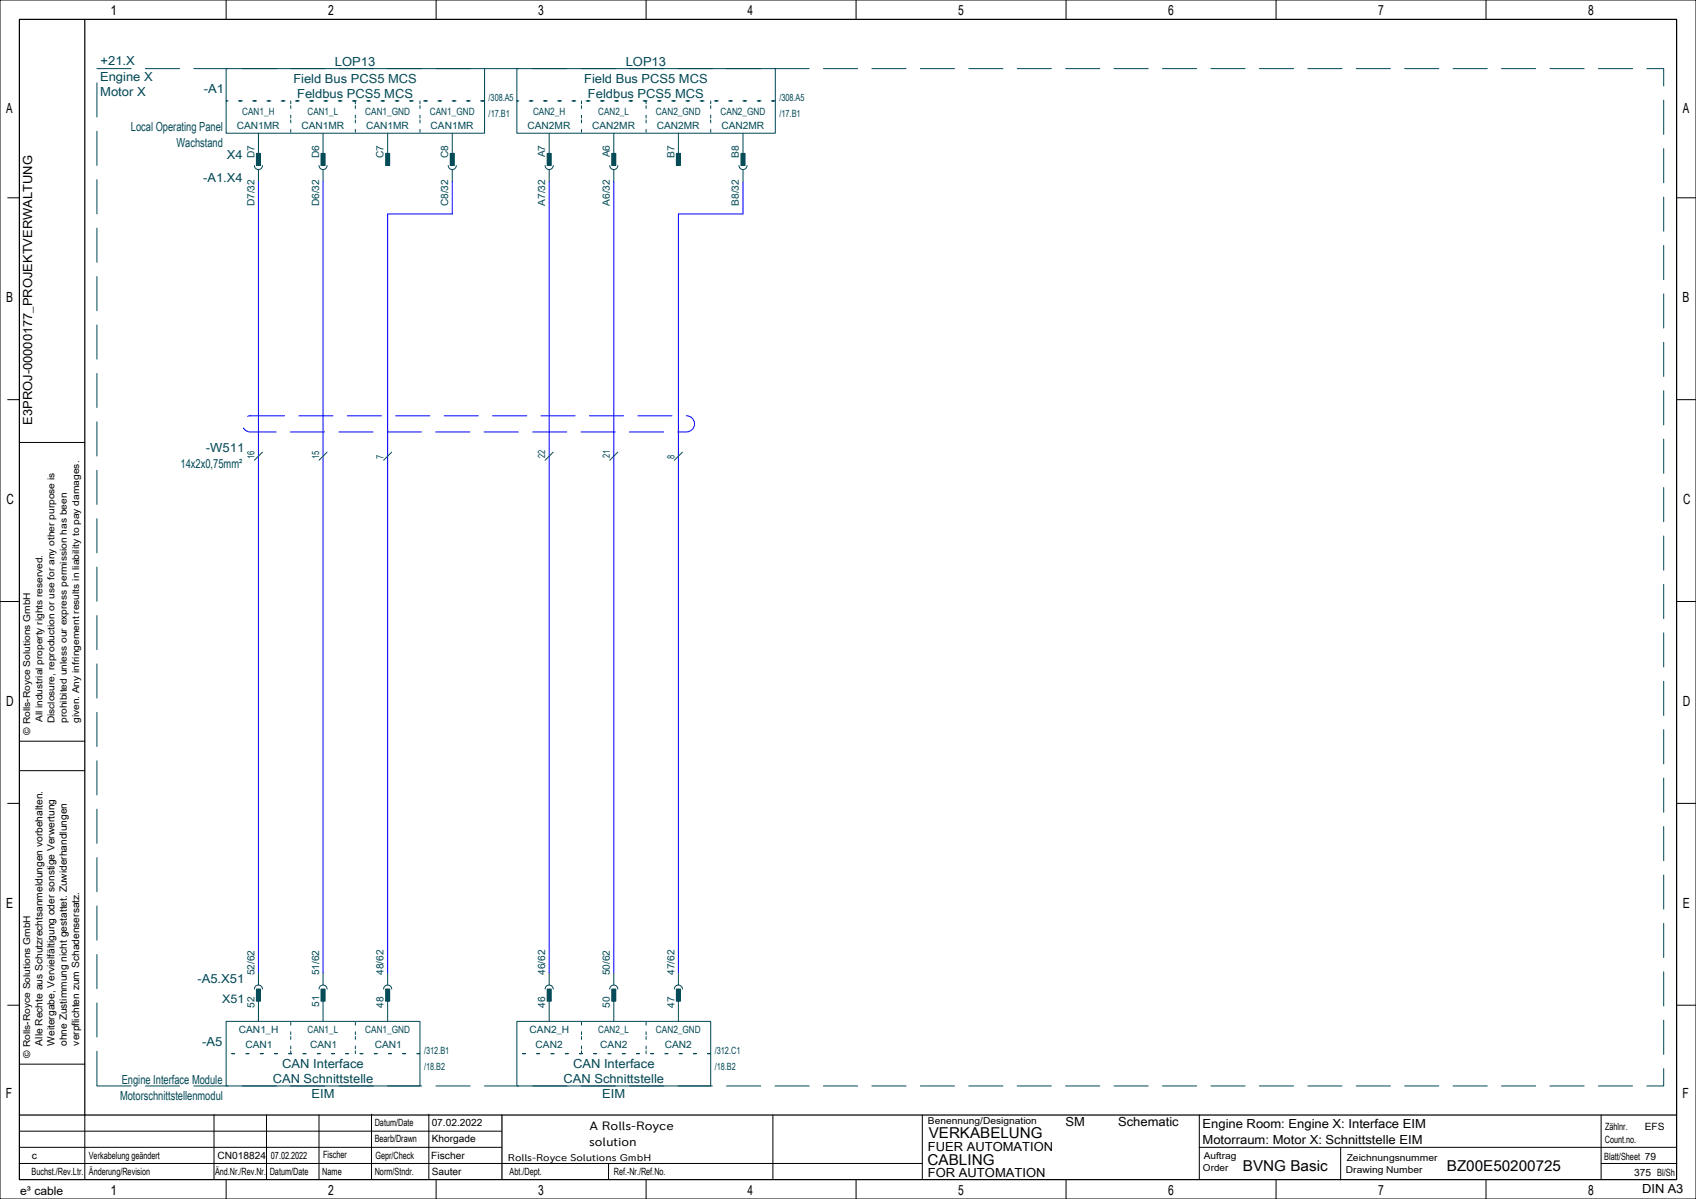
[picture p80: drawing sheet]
<svg xmlns="http://www.w3.org/2000/svg" width="420mm" height="297mm" viewBox="0 0 420 297" stroke-linecap="round" stroke-linejoin="round" font-family="sans-serif">
<defs><g id="words">
<g font-size="3.7">
<text x="230" y="282">VERKABELUNG</text>
<text x="229.7" y="288.5">CABLING</text>
<text x="307.8" y="290">BVNG Basic</text>
<text x="358.3" y="290">BZ00E50200725</text>
</g>
<g font-size="3.5">
<text x="27.3" y="3.8">1</text>
<text x="81.3" y="3.8">2</text>
<text x="133.3" y="3.8">3</text>
<text x="185.1" y="3.8">4</text>
<text x="237.3" y="3.8">5</text>
<text x="289.3" y="3.8">6</text>
<text x="341.3" y="3.8">7</text>
<text x="393.3" y="3.8">8</text>
<text x="1.5" y="28.1">A</text>
<text x="416.7" y="28.1">A</text>
<text x="1.5" y="74.9">B</text>
<text x="416.7" y="74.9">B</text>
<text x="1.6" y="124.9">C</text>
<text x="416.8" y="124.9">C</text>
<text x="1.5" y="174.9">D</text>
<text x="416.7" y="174.9">D</text>
<text x="1.5" y="224.9">E</text>
<text x="416.7" y="224.9">E</text>
<text x="1.5" y="271.9">F</text>
<text x="416.7" y="271.9">F</text>
<text x="27.3" y="296">1</text>
<text x="81.3" y="296">2</text>
<text x="133.3" y="296">3</text>
<text x="185.1" y="296">4</text>
<text x="237.3" y="296">5</text>
<text x="289.3" y="296">6</text>
<text x="341.3" y="296">7</text>
<text x="393.3" y="296">8</text>
</g>
<g font-size="3.1" fill="#004855">
<text x="24.9" y="16">+21.X</text>
<text x="83" y="16.2">LOP13</text>
<text x="154.9" y="16.2">LOP13</text>
<text x="24.8" y="20">Engine X</text>
<text x="24.8" y="23.9">Motor X</text>
<text x="50.5" y="23">-A1</text>
<text x="72.6" y="20.5">Field Bus PCS5 MCS</text>
<text x="144.6" y="20.5">Field Bus PCS5 MCS</text>
<text x="73.6" y="24.4">Feldbus PCS5 MCS</text>
<text x="145.6" y="24.4">Feldbus PCS5 MCS</text>
<text x="32.4" y="32.5">Local Operating Panel</text>
<text x="43.7" y="36.4">Wachstand</text>
<text x="56.2" y="39.5">X4</text>
<text x="50.3" y="45">-A1.X4</text>
<text x="51" y="112">-W511</text>
<text x="44.7" y="116">14x2x0,75mm²</text>
<text x="48.9" y="243.5">-A5.X51</text>
<text x="50.1" y="259">-A5</text>
<text x="30.2" y="268.5">Engine Interface Module</text>
<text x="67.5" y="268.4">CAN Schnittstelle</text>
<text x="69.9" y="264.5">CAN Interface</text>
<text x="139.6" y="268.4">CAN Schnittstelle</text>
<text x="141.9" y="264.5">CAN Interface</text>
<text x="29.7" y="272.4">Motorschnittstellenmodul</text>
<text x="77.2" y="272">EIM</text>
<text x="149.1" y="272">EIM</text>
</g>
<g font-size="3.1">
<text x="8" y="105.2" transform="rotate(-90 8 105.2)">E3PROJ-00000177_PROJEKTVERWALTUNG</text>
<text x="263.9" y="279">SM</text>
<text x="276.9" y="279">Schematic</text>
<text x="297.8" y="279.5">Engine Room: Engine X: Interface EIM</text>
<text x="229.8" y="285">FUER AUTOMATION</text>
<text x="297.8" y="283.4">Motorraum: Motor X: Schnittstelle EIM</text>
<text x="229.8" y="291.5">FOR AUTOMATION</text>
<text x="406.7" y="295.5">DIN A3</text>
</g>
<g font-size="3">
<text x="146" y="280">A Rolls-Royce</text>
<text x="145.9" y="284">solution</text>
</g>
<text font-size="2.9" fill="#004855" x="55" y="248.5">X51</text>
<text font-size="2.9" x="5" y="296">e³ cable</text>
<g font-size="2.5" fill="#004855">
<text x="60" y="28.5">CAN1_H</text>
<text x="76.1" y="28.5">CAN1_L</text>
<text x="90.5" y="28.5">CAN1_GND</text>
<text x="106.4" y="28.5">CAN1_GND</text>
<text x="121" y="25">/308.A5</text>
<text x="121" y="29">/17.B1</text>
<text x="132" y="28.5">CAN2_H</text>
<text x="148.2" y="28.5">CAN2_L</text>
<text x="162.4" y="28.5">CAN2_GND</text>
<text x="178.5" y="28.5">CAN2_GND</text>
<text x="193" y="25">/308.A5</text>
<text x="193" y="29">/17.B1</text>
<text x="58.7" y="32">CAN1MR</text>
<text x="74.6" y="32">CAN1MR</text>
<text x="90.7" y="32">CAN1MR</text>
<text x="106.7" y="32">CAN1MR</text>
<text x="130.6" y="32">CAN2MR</text>
<text x="146.7" y="32">CAN2MR</text>
<text x="162.6" y="32">CAN2MR</text>
<text x="178.6" y="32">CAN2MR</text>
<text x="63" y="39.2" transform="rotate(-90 63 39.2)">D7</text>
<text x="79" y="39.2" transform="rotate(-90 79 39.2)">D6</text>
<text x="95" y="39.1" transform="rotate(-90 95 39.1)">C7</text>
<text x="111" y="39.1" transform="rotate(-90 111 39.1)">C8</text>
<text x="135" y="39" transform="rotate(-90 135 39)">A7</text>
<text x="151" y="39" transform="rotate(-90 151 39)">A6</text>
<text x="167" y="39.2" transform="rotate(-90 167 39.2)">B7</text>
<text x="183" y="39.2" transform="rotate(-90 183 39.2)">B8</text>
<text x="63" y="51.1" transform="rotate(-90 63 51.1)">D7/32</text>
<text x="79" y="51.1" transform="rotate(-90 79 51.1)">D6/32</text>
<text x="111" y="51.1" transform="rotate(-90 111 51.1)">C8/32</text>
<text x="135" y="51" transform="rotate(-90 135 51)">A7/32</text>
<text x="151" y="51" transform="rotate(-90 151 51)">A6/32</text>
<text x="183" y="51" transform="rotate(-90 183 51)">B8/32</text>
<text x="63" y="113.7" transform="rotate(-90 63 113.7)">16</text>
<text x="79" y="113.7" transform="rotate(-90 79 113.7)">15</text>
<text x="95" y="113.6" transform="rotate(-90 95 113.6)">7</text>
<text x="135" y="113.5" transform="rotate(-90 135 113.5)">22</text>
<text x="151" y="113.5" transform="rotate(-90 151 113.5)">21</text>
<text x="167" y="113.6" transform="rotate(-90 167 113.6)">8</text>
<text x="63" y="241.6" transform="rotate(-90 63 241.6)">52/62</text>
<text x="79" y="241.6" transform="rotate(-90 79 241.6)">51/62</text>
<text x="95" y="241.5" transform="rotate(-90 95 241.5)">48/62</text>
<text x="135" y="241.5" transform="rotate(-90 135 241.5)">46/62</text>
<text x="151" y="241.6" transform="rotate(-90 151 241.6)">50/62</text>
<text x="167" y="241.5" transform="rotate(-90 167 241.5)">47/62</text>
<text x="63" y="249.7" transform="rotate(-90 63 249.7)">52</text>
<text x="79" y="249.4" transform="rotate(-90 79 249.4)">51</text>
<text x="95" y="249.7" transform="rotate(-90 95 249.7)">48</text>
<text x="135" y="249.7" transform="rotate(-90 135 249.7)">46</text>
<text x="151" y="249.7" transform="rotate(-90 151 249.7)">50</text>
<text x="167" y="249.7" transform="rotate(-90 167 249.7)">47</text>
<text x="59.1" y="256">CAN1_H</text>
<text x="76.1" y="256">CAN1_L</text>
<text x="90.5" y="256">CAN1_GND</text>
<text x="131.2" y="256">CAN2_H</text>
<text x="148.2" y="256">CAN2_L</text>
<text x="162.4" y="256">CAN2_GND</text>
<text x="60.8" y="259.5">CAN1</text>
<text x="76.8" y="259.5">CAN1</text>
<text x="92.8" y="259.5">CAN1</text>
<text x="105" y="261">/312.B1</text>
<text x="132.7" y="259.5">CAN2</text>
<text x="148.6" y="259.5">CAN2</text>
<text x="164.6" y="259.5">CAN2</text>
<text x="177" y="261">/312.C1</text>
<text x="105" y="265">/18.B2</text>
<text x="177" y="265">/18.B2</text>
</g>
<g font-size="2.5">
<text x="10.5" y="259" transform="rotate(-90 10.5 259)">Alle Rechte aus Schutzrechtsanmeldungen vorbehalten.</text>
<text x="13.5" y="259" transform="rotate(-90 13.5 259)">Weitergabe, Vervielfältigung oder sonstige Verwertung</text>
<text x="16.6" y="259.1" transform="rotate(-90 16.6 259.1)">ohne Zustimmung nicht gestattet. Zuwiderhandlungen</text>
<text x="19.6" y="259" transform="rotate(-90 19.6 259)">verpflichten zum Schadensersatz.</text>
<text x="92.8" y="279">Datum/Date</text>
<text x="106.9" y="279">07.02.2022</text>
<text x="397.5" y="280">Zählnr.</text>
<text x="407.3" y="280">EFS</text>
<text x="7.9" y="287">c</text>
<text x="22" y="287">Verkabelung geändert</text>
<text x="53.9" y="287">CN018824</text>
<text x="67.1" y="287">07.02.2022</text>
<text x="80" y="286.8">Fischer</text>
<text x="92.8" y="283">Bearb/Drawn</text>
<text x="93" y="287">Gepr/Check</text>
<text x="106.8" y="287">Fischer</text>
<text x="106.9" y="283">Khorgade</text>
<text x="397.3" y="287.3">Blatt/Sheet 79</text>
<text x="397.4" y="283">Count.no.</text>
<text x="7.8" y="291">Buchst./Rev.Ltr.</text>
<text x="22" y="291">Änderung/Revision</text>
<text x="53.3" y="291">Änd.Nr./Rev.Nr.</text>
<text x="66.8" y="291">Datum/Date</text>
<text x="79.8" y="291">Name</text>
<text x="92.8" y="291">Norm/Stndr.</text>
<text x="106.9" y="291">Sauter</text>
<text x="126.2" y="291">Abt./Dept.</text>
<text x="152" y="291">Ref.-Nr./Ref.No.</text>
<text x="404.7" y="291.2">375 Bl/Sh</text>
</g>
<text font-size="2.4" x="125.8" y="287.5">Rolls-Royce Solutions GmbH</text>
<g font-size="2.3">
<text x="10.5" y="178.9" transform="rotate(-90 10.5 178.9)">All industrial property rights reserved.</text>
<text x="13.5" y="179.2" transform="rotate(-90 13.5 179.2)">Disclosure, reproduction or use for any other purpose is</text>
<text x="16.6" y="179.1" transform="rotate(-90 16.6 179.1)">prohibited unless our express permission has been</text>
<text x="19.6" y="179.1" transform="rotate(-90 19.6 179.1)">given. Any infringement results in liability to pay damages.</text>
<text x="7.5" y="182" transform="rotate(-90 7.5 182)">© Rolls-Royce Solutions GmbH</text>
<text x="7.5" y="262" transform="rotate(-90 7.5 262)">© Rolls-Royce Solutions GmbH</text>
<text x="229.8" y="278.5">Benennung/Designation</text>
<text x="298.1" y="287">Auftrag</text>
<text x="333.5" y="287.5">Zeichnungsnummer</text>
<text x="297.9" y="290">Order</text>
<text x="333.3" y="290.5">Drawing Number</text>
</g>
</g></defs>
<g fill="none" stroke="#000" stroke-width=".25">
<path d="M0 0h420v297h-420zM56 0v4.8M108 0v4.8M160 0v4.8M212 0v4.8M264 0v4.8M316 0v4.8M368 0v4.8M1.9 49h2.9M415.2 49h4.8M1.9 99h2.9M415.2 99h4.8"/>
<path d="M4.8 109.6h16.2M0 149h4.8M415.2 149h4.7M1.9 199h2.9M4.8 190.9h16.2M4.8 183.6h16.2M415.2 199h4.8M1.9 249h2.9M415.2 249h4.8M4.8 263.6h16.2M21 276.2v16M53 276.1v16"/>
<path d="M66 276.2v16M79 276.2v16M92 276v16M106.2 276v16M191.4 276.2v16M228.4 276.2v16M297 276.2v16M396.5 276.2v15.8M4.8 284.2h119.4M4.8 288.2h223.6M4.8 280.2h119.4M56 292.2v4.8"/>
<path d="M108 292.2v4.8M150.7 288.2v4M160 292.2v4.8M212 292.2v4.8M264 292.2v4.8M297 284.2h118.2M316 292.2v4.8M332 284.3v8M368 292.2v4.8M396.5 288.2h18.7"/>
</g>
<path d="M4.8 4.8h410.4v287.4h-410.4zM21 4.8v271.4M4.8 276.2h410.4M124.3 276.2v15.9" fill="none" stroke="#000" stroke-width=".3"/>
<path d="M24 17h388v252h-388z" fill="none" stroke="#004855" stroke-width=".25" stroke-dasharray="8.5 3.5"/>
<g fill="none" stroke="#004855" stroke-width=".25">
<path d="M56 17h64v16h-64zM128 17h64v16h-64zM64 33v7M80 33v7M96 33v7M112 33v7M136 33v7M152 33v7M168 33v7M184 33v7M63 41a1 1 0 0 0 1 1 1 1 0 0 0 1-1M64 42v3"/>
<path d="M79 41a1 1 0 0 0 1 1 1 1 0 0 0 1-1M80 42v3M111 41a1 1 0 0 0 1 1 1 1 0 0 0 1-1M112 42v3M135 41a1 1 0 0 0 1 1 1 1 0 0 0 1-1M136 42v3M151 41a1 1 0 0 0 1 1 1 1 0 0 0 1-1M152 42v3M183 41a1 1 0 0 0 1 1 1 1 0 0 0 1-1M184 42v3M65 112l-2 2M81 112l-2 2"/>
<path d="M97 112l-2 2M137 112l-2 2M153 112l-2 2M169 112l-2 2M56 253h48v16h-48zM63 245a1 1 0 0 1 1-1 1 1 0 0 1 1 1M64 241v3M64 246v7M79 245a1 1 0 0 1 1-1 1 1 0 0 1 1 1M80 241v3M80 246v7M95 245a1 1 0 0 1 1-1 1 1 0 0 1 1 1"/>
<path d="M96 241v3M96 246v7M128 253h48v16h-48zM135 245a1 1 0 0 1 1-1 1 1 0 0 1 1 1M136 241v3M136 246v7M151 245a1 1 0 0 1 1-1 1 1 0 0 1 1 1M152 241v3M152 246v7M167 245a1 1 0 0 1 1-1 1 1 0 0 1 1 1M168 241v3M168 246v7"/>
</g>
<g fill="none" stroke="#004855" stroke-width=".25" stroke-dasharray=".7 2.8">
<path d="M56 25h64zM72 25v8zM88 25v8zM104 25v8zM128 25h64zM144 25v8zM160 25v8zM176 25v8zM72 253v8zM88 253v8zM144 253v8zM160 253v8z"/>
<path d="M56 261h48zM128 261h48z"/>
</g>
<g fill="#004855" stroke="#004855" stroke-width=".25">
<path d="M63.5 245h1v3h-1z" fill-rule="evenodd"/>
<path d="M79.5 245h1v3h-1z" fill-rule="evenodd"/>
<path d="M95.5 245h1v3h-1z" fill-rule="evenodd"/>
<path d="M135.5 245h1v3h-1z" fill-rule="evenodd"/>
<path d="M151.5 245h1v3h-1z" fill-rule="evenodd"/>
<path d="M167.5 245h1v3h-1z" fill-rule="evenodd"/>
<path d="M63.5 38h1v3h-1z" fill-rule="evenodd"/>
<path d="M79.5 38h1v3h-1z" fill-rule="evenodd"/>
<path d="M95.5 38h1v3h-1z" fill-rule="evenodd"/>
<path d="M111.5 38h1v3h-1z" fill-rule="evenodd"/>
<path d="M135.5 38h1v3h-1z" fill-rule="evenodd"/>
<path d="M151.5 38h1v3h-1z" fill-rule="evenodd"/>
<path d="M167.5 38h1v3h-1z" fill-rule="evenodd"/>
<path d="M183.5 38h1v3h-1z" fill-rule="evenodd"/>
</g>
<path d="M62 103h108a2 2 0 0 1 2 2 2 2 0 0 1-2 2h-108a2 2 0 0 1-2-2 2 2 0 0 1 2-2" fill="none" stroke="#00f" stroke-width=".25" stroke-dasharray="8.5 3.5"/>
<path d="M64 45v196M80 45v196M112 45v8h-16v188M136 45v196M152 45v196M184 45v8h-16v188" fill="none" stroke="#00f" stroke-width=".25"/>
<use href="#words"/>
</svg>
